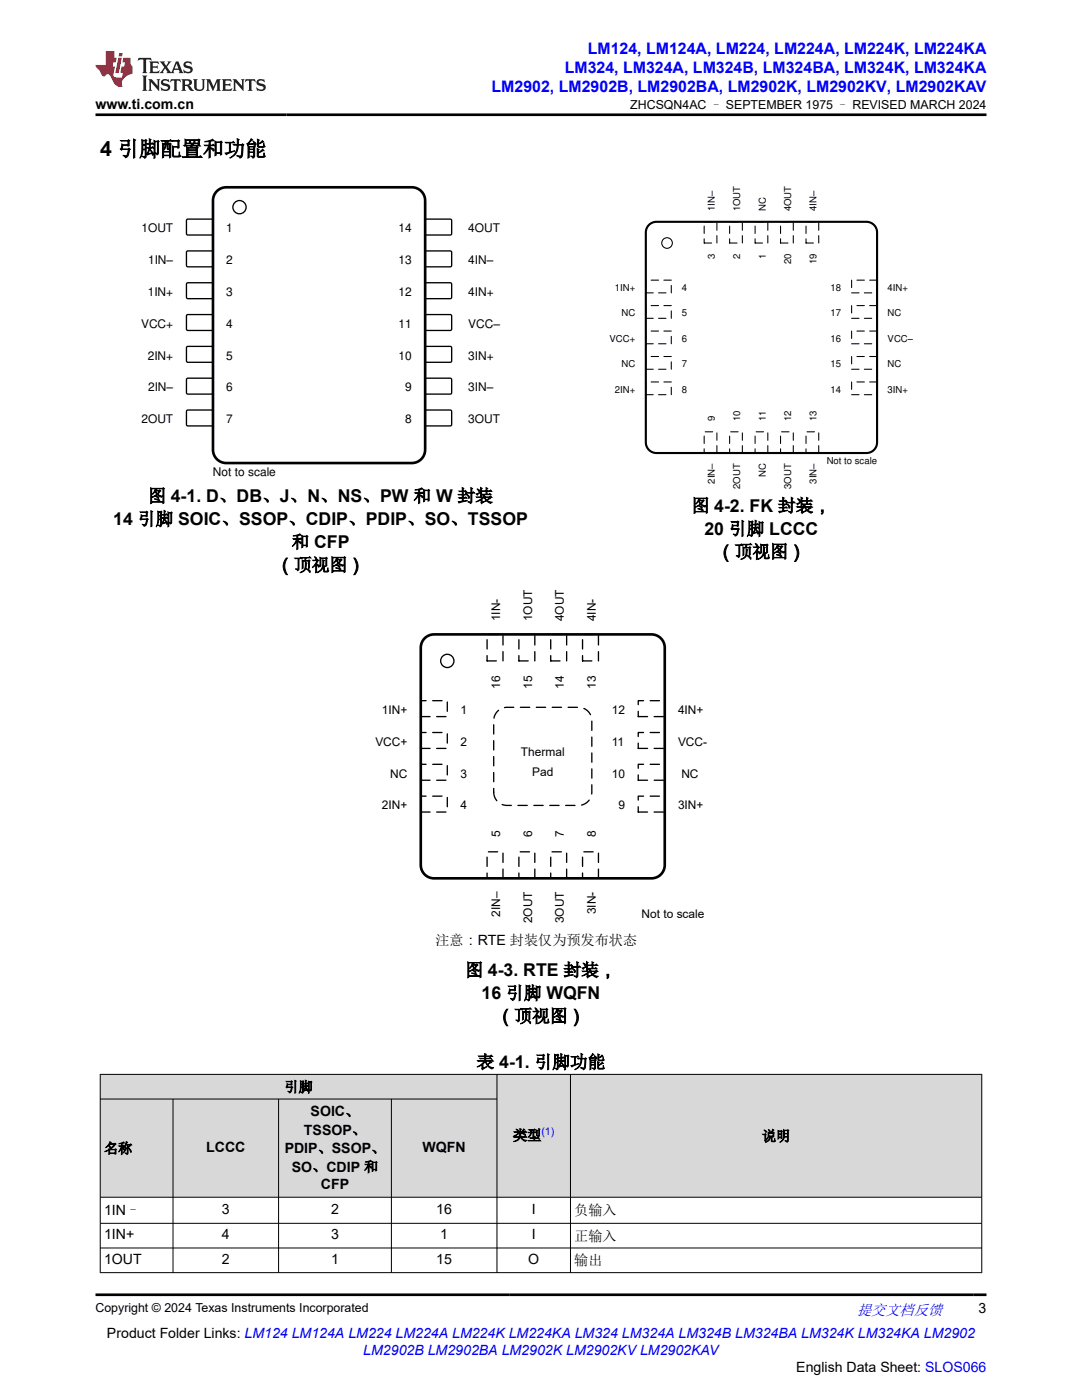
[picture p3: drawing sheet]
<svg xmlns="http://www.w3.org/2000/svg" width="216mm" height="279mm" viewBox="0 0 216 279" stroke-linecap="round" stroke-linejoin="round" font-family="sans-serif">
<defs><g id="words">
<text font-size="4.2" x="20" y="31.2">4 引脚配置和功能</text>
<g font-size="3.5">
<text x="29.6" y="100.2">图 4-1. D、DB、J、N、NS、PW 和 W 封装</text>
<text x="22.6" y="104.8">14 引脚 SOIC、SSOP、CDIP、PDIP、SO、TSSOP</text>
<text x="138" y="102.1">图 4-2. FK 封装，</text>
<text x="140.6" y="106.7">20 引脚 LCCC</text>
<text x="55.2" y="113.9">（顶视图）</text>
<text x="58.2" y="109.4">和 CFP</text>
<text x="143.1" y="111.3">（顶视图）</text>
<text x="92.9" y="194.8">图 4-3. RTE 封装，</text>
<text x="96.1" y="199.4">16 引脚 WQFN</text>
<text x="99.1" y="204">（顶视图）</text>
<text x="95.1" y="213.2">表 4-1. 引脚功能</text>
</g>
<g font-size="3.2" fill="#00f">
<text x="117.3" y="10.7">LM124, LM124A, LM224, LM224A, LM224K, LM224KA</text>
<text x="112.7" y="14.5">LM324, LM324A, LM324B, LM324BA, LM324K, LM324KA</text>
<text x="98.1" y="18.3">LM2902, LM2902B, LM2902BA, LM2902K, LM2902KV, LM2902KAV</text>
</g>
<text font-size="3" fill="#00f" x="171" y="262.4">提交文档反馈</text>
<g font-size="2.8">
<text x="19" y="21.7">www.ti.com.cn</text>
<text x="86.9" y="188.6">注意：RTE 封装仅为预发布状态</text>
<text x="56.8" y="217.9">引脚</text>
<text x="60.6" y="226.5">TSSOP、</text>
<text x="62" y="222.8">SOIC、</text>
<text x="102.4" y="227.5">类型</text>
<text x="152" y="227.7">说明</text>
<text x="20.8" y="230.2">名称</text>
<text x="41.1" y="229.9">LCCC</text>
<text x="56.8" y="230.2">PDIP、SSOP、</text>
<text x="58.2" y="233.8">SO、CDIP 和</text>
<text x="84.3" y="229.9">WQFN</text>
<text x="64" y="237.2">CFP</text>
<text x="20.8" y="242.4">1IN–</text>
<text x="44.3" y="242.3">3</text>
<text x="66.1" y="242.3">2</text>
<text x="87.1" y="242.3">16</text>
<text x="106.1" y="242.3">I</text>
<text x="114.6" y="242.6">负输入</text>
<text x="20.8" y="247.3">1IN+</text>
<text x="44.3" y="247.3">4</text>
<text x="66.1" y="247.3">3</text>
<text x="87.8" y="247.3">1</text>
<text x="106.1" y="247.3">I</text>
<text x="114.6" y="247.6">正输入</text>
<text x="20.8" y="252.3">1OUT</text>
<text x="44.3" y="252.3">2</text>
<text x="66.1" y="252.3">1</text>
<text x="87.1" y="252.3">15</text>
<text x="105.4" y="252.3">O</text>
<text x="114.6" y="252.5">输出</text>
<text x="195.3" y="262.1">3</text>
<text x="21.4" y="266.9">Product Folder Links: LM124 LM124A LM224 LM224A LM224K LM224KA LM324 LM324A LM324B LM324BA LM324K LM324KA LM2902</text>
<text x="158.9" y="273.7">English Data Sheet: SLOS066</text>
</g>
<text font-size="2.8" fill="#00f" x="72.5" y="270.3">LM2902B LM2902BA LM2902K LM2902KV LM2902KAV</text>
<g font-size="2.5">
<text x="125.8" y="21.8">ZHCSQN4AC – SEPTEMBER 1975 – REVISED MARCH 2024</text>
<text x="19" y="261.8">Copyright © 2024 Texas Instruments Incorporated</text>
</g>
<g font-size="2.4">
<text x="28.2" y="46.4">1OUT</text>
<text x="45.1" y="46.4">1</text>
<text x="79.5" y="46.4">14</text>
<text x="93.4" y="46.4">4OUT</text>
<text x="29.5" y="52.7">1IN±</text>
<text x="45.1" y="52.7">2</text>
<text x="79.5" y="52.7">13</text>
<text x="93.4" y="52.7">4IN±</text>
<text x="29.5" y="59.1">1IN+</text>
<text x="45.1" y="59.1">3</text>
<text x="79.5" y="59.1">12</text>
<text x="93.4" y="59.1">4IN+</text>
<text x="28.1" y="65.4">VCC+</text>
<text x="45.1" y="65.4">4</text>
<text x="79.5" y="65.4">11</text>
<text x="93.4" y="65.4">VCC±</text>
<text x="29.5" y="71.8">2IN+</text>
<text x="45.1" y="71.8">5</text>
<text x="79.5" y="71.8">10</text>
<text x="93.4" y="71.8">3IN+</text>
<text x="29.5" y="78.1">2IN±</text>
<text x="45.1" y="78.1">6</text>
<text x="80.9" y="78.1">9</text>
<text x="93.4" y="78.1">3IN±</text>
<text x="28.2" y="84.5">2OUT</text>
<text x="45.1" y="84.5">7</text>
<text x="80.9" y="84.5">8</text>
<text x="93.4" y="84.5">3OUT</text>
<text x="42.5" y="95.1">Not to scale</text>
<text x="99.8" y="124" transform="rotate(-90 99.8 124)">1IN-</text>
<text x="106.2" y="124" transform="rotate(-90 106.2 124)">1OUT</text>
<text x="112.5" y="124" transform="rotate(-90 112.5 124)">4OUT</text>
<text x="118.9" y="124" transform="rotate(-90 118.9 124)">4IN-</text>
<text x="99.8" y="137.5" transform="rotate(-90 99.8 137.5)">16</text>
<text x="106.2" y="137.5" transform="rotate(-90 106.2 137.5)">15</text>
<text x="112.5" y="137.5" transform="rotate(-90 112.5 137.5)">14</text>
<text x="118.9" y="137.5" transform="rotate(-90 118.9 137.5)">13</text>
<text x="76.2" y="142.5">1IN+</text>
<text x="91.9" y="142.5">1</text>
<text x="122.1" y="142.5">12</text>
<text x="135.3" y="142.5">4IN+</text>
<text x="74.9" y="148.8">VCC+</text>
<text x="91.9" y="148.8">2</text>
<text x="122.1" y="148.8">11</text>
<text x="135.3" y="148.8">VCC-</text>
<text x="77.9" y="155.2">NC</text>
<text x="91.9" y="155.2">3</text>
<text x="103.9" y="150.9">Thermal</text>
<text x="106.2" y="154.9">Pad</text>
<text x="122.1" y="155.2">10</text>
<text x="136" y="155.2">NC</text>
<text x="76.2" y="161.5">2IN+</text>
<text x="91.9" y="161.5">4</text>
<text x="123.4" y="161.5">9</text>
<text x="135.3" y="161.5">3IN+</text>
<text x="99.8" y="167.1" transform="rotate(-90 99.8 167.1)">5</text>
<text x="106.2" y="167.1" transform="rotate(-90 106.2 167.1)">6</text>
<text x="112.5" y="167.1" transform="rotate(-90 112.5 167.1)">7</text>
<text x="118.9" y="167.1" transform="rotate(-90 118.9 167.1)">8</text>
<text x="99.8" y="183" transform="rotate(-90 99.8 183)">2IN–</text>
<text x="106.2" y="184.3" transform="rotate(-90 106.2 184.3)">2OUT</text>
<text x="112.5" y="184.3" transform="rotate(-90 112.5 184.3)">3OUT</text>
<text x="118.9" y="182.4" transform="rotate(-90 118.9 182.4)">3IN-</text>
<text x="128" y="183.2">Not to scale</text>
</g>
<text font-size="2.1" fill="#00f" x="108" y="226.6">(1)</text>
<g font-size="1.9">
<text x="142.6" y="42.2" transform="rotate(-90 142.6 42.2)">1IN±</text>
<text x="147.7" y="42.2" transform="rotate(-90 147.7 42.2)">1OUT</text>
<text x="152.8" y="42.2" transform="rotate(-90 152.8 42.2)">NC</text>
<text x="157.9" y="42.2" transform="rotate(-90 157.9 42.2)">4OUT</text>
<text x="162.9" y="42.2" transform="rotate(-90 162.9 42.2)">4IN±</text>
<text x="142.6" y="51.7" transform="rotate(-90 142.6 51.7)">3</text>
<text x="147.7" y="51.7" transform="rotate(-90 147.7 51.7)">2</text>
<text x="152.8" y="51.7" transform="rotate(-90 152.8 51.7)">1</text>
<text x="157.9" y="52.7" transform="rotate(-90 157.9 52.7)">20</text>
<text x="162.9" y="52.7" transform="rotate(-90 162.9 52.7)">19</text>
<text x="122.7" y="58">1IN+</text>
<text x="136.1" y="58">4</text>
<text x="165.7" y="58">18</text>
<text x="177.1" y="58">4IN+</text>
<text x="124" y="63.1">NC</text>
<text x="136.1" y="63.1">5</text>
<text x="165.7" y="63.1">17</text>
<text x="177.1" y="63.1">NC</text>
<text x="121.6" y="68.2">VCC+</text>
<text x="136.1" y="68.2">6</text>
<text x="165.7" y="68.2">16</text>
<text x="177.1" y="68.2">VCC±</text>
<text x="124" y="73.3">NC</text>
<text x="136.1" y="73.3">7</text>
<text x="165.7" y="73.3">15</text>
<text x="177.1" y="73.3">NC</text>
<text x="122.7" y="78.3">2IN+</text>
<text x="136.1" y="78.3">8</text>
<text x="165.7" y="78.3">14</text>
<text x="177.1" y="78.3">3IN+</text>
<text x="142.6" y="84.1" transform="rotate(-90 142.6 84.1)">9</text>
<text x="147.7" y="84.1" transform="rotate(-90 147.7 84.1)">10</text>
<text x="152.8" y="84.1" transform="rotate(-90 152.8 84.1)">11</text>
<text x="157.9" y="84.1" transform="rotate(-90 157.9 84.1)">12</text>
<text x="162.9" y="84.1" transform="rotate(-90 162.9 84.1)">13</text>
<text x="152.8" y="95.3" transform="rotate(-90 152.8 95.3)">NC</text>
<text x="165" y="92.5">Not to scale</text>
<text x="142.6" y="96.5" transform="rotate(-90 142.6 96.5)">2IN±</text>
<text x="147.7" y="97.6" transform="rotate(-90 147.7 97.6)">2OUT</text>
<text x="157.9" y="97.6" transform="rotate(-90 157.9 97.6)">3OUT</text>
<text x="162.9" y="96.5" transform="rotate(-90 162.9 96.5)">3IN±</text>
</g>
</g></defs>
<path d="M37.3 43.8h5.1l.1 .2v2.8l-.3 .1h-4.9l-.1-.3v-2.6z" fill="none" stroke="#000" stroke-width=".26"/>
<path d="M85 43.8h5l.1 .2v2.8l-.2 .1h-4.9l-.2-.3v-2.6z" fill-rule="evenodd" fill="#fff"/>
<path d="M85 43.8h5l.1 .2v2.8l-.2 .1h-4.9l-.2-.3v-2.6z" fill="none" stroke="#000" stroke-width=".26"/>
<path d="M37.3 50.1h5.1l.1 .2v2.8l-.3 .2-4.9-.1-.1-.2v-2.7z" fill-rule="evenodd" fill="#fff"/>
<path d="M37.3 50.1h5.1l.1 .2v2.8l-.3 .2-4.9-.1-.1-.2v-2.7z" fill="none" stroke="#000" stroke-width=".26"/>
<path d="M85 50.1h5l.1 .2v2.8l-.2 .2-4.9-.1-.2-.2v-2.7z" fill-rule="evenodd" fill="#fff"/>
<path d="M85 50.1h5l.1 .2v2.8l-.2 .2-4.9-.1-.2-.2v-2.7z" fill="none" stroke="#000" stroke-width=".26"/>
<path d="M37.3 56.5h5.1l.1 .2v2.8l-.3 .1h-4.9l-.1-.3v-2.6z" fill-rule="evenodd" fill="#fff"/>
<path d="M37.3 56.5h5.1l.1 .2v2.8l-.3 .1h-4.9l-.1-.3v-2.6z" fill="none" stroke="#000" stroke-width=".26"/>
<path d="M85 56.5h5l.1 .2v2.8l-.2 .1h-4.9l-.2-.3v-2.6z" fill-rule="evenodd" fill="#fff"/>
<path d="M85 56.5h5l.1 .2v2.8l-.2 .1h-4.9l-.2-.3v-2.6z" fill="none" stroke="#000" stroke-width=".26"/>
<path d="M37.3 62.8h5.1l.1 .2v2.8l-.3 .2-4.9-.1-.1-.2v-2.7z" fill-rule="evenodd" fill="#fff"/>
<path d="M37.3 62.8h5.1l.1 .2v2.8l-.3 .2-4.9-.1-.1-.2v-2.7z" fill="none" stroke="#000" stroke-width=".26"/>
<path d="M85 62.8h5l.1 .2v2.8l-.2 .2-4.9-.1-.2-.2v-2.7z" fill-rule="evenodd" fill="#fff"/>
<path d="M85 62.8h5l.1 .2v2.8l-.2 .2-4.9-.1-.2-.2v-2.7z" fill="none" stroke="#000" stroke-width=".26"/>
<path d="M37.3 69.2h5.1l.1 .2v2.8l-.3 .1h-4.9l-.1-.3v-2.6z" fill-rule="evenodd" fill="#fff"/>
<path d="M37.3 69.2h5.1l.1 .2v2.8l-.3 .1h-4.9l-.1-.3v-2.6z" fill="none" stroke="#000" stroke-width=".26"/>
<path d="M85 69.2h5l.1 .2v2.8l-.2 .1h-4.9l-.2-.3v-2.6z" fill-rule="evenodd" fill="#fff"/>
<path d="M85 69.2h5l.1 .2v2.8l-.2 .1h-4.9l-.2-.3v-2.6z" fill="none" stroke="#000" stroke-width=".26"/>
<path d="M37.3 75.5h5.1l.1 .2v2.8l-.3 .2-4.9-.1-.1-.2v-2.7z" fill-rule="evenodd" fill="#fff"/>
<path d="M37.3 75.5h5.1l.1 .2v2.8l-.3 .2-4.9-.1-.1-.2v-2.7z" fill="none" stroke="#000" stroke-width=".26"/>
<path d="M85 75.5h5l.1 .2v2.8l-.2 .2-4.9-.1-.2-.2v-2.7z" fill-rule="evenodd" fill="#fff"/>
<path d="M85 75.5h5l.1 .2v2.8l-.2 .2-4.9-.1-.2-.2v-2.7z" fill="none" stroke="#000" stroke-width=".26"/>
<path d="M37.2 82l.3-.2 4.9 .1 .1 .2v2.8l-.3 .1h-4.9l-.1-.3z" fill-rule="evenodd" fill="#fff"/>
<path d="M37.2 82l.3-.2 4.9 .1 .1 .2v2.8l-.3 .1h-4.9l-.1-.3z" fill="none" stroke="#000" stroke-width=".26"/>
<path d="M84.9 82l.2-.2 4.9 .1 .1 .2v2.8l-.2 .1h-4.9l-.2-.3z" fill-rule="evenodd" fill="#fff"/>
<g fill="none" stroke="#000" stroke-width=".26">
<path d="M84.9 82l.2-.2 4.9 .1 .1 .2v2.8l-.2 .1h-4.9l-.2-.3z"/>
<circle cx="47.8" cy="41.3" r="1.32"/>
</g>
<path d="M43.1 38.4a2.64 2.64 0 0 1 2-1h37.1a2.65 2.65 0 0 1 2.6 2.6v49.8a2.65 2.65 0 0 1-2.6 2.6h-37.1a2.65 2.65 0 0 1-2.6-2.6v-49.8l.1-.6z" fill="none" stroke="#000" stroke-width=".53"/>
<path d="M128.9 55.9h5v2.5h-5z" fill-rule="evenodd" fill="#fff"/>
<path d="M128.9 55.9h5v2.5h-5z" fill="none" stroke="#000" stroke-width=".21" stroke-dasharray="1.5 1.1"/>
<path d="M128.9 61h5v2.5h-5z" fill-rule="evenodd" fill="#fff"/>
<path d="M128.9 61h5v2.5h-5z" fill="none" stroke="#000" stroke-width=".21" stroke-dasharray="1.5 1.1"/>
<path d="M128.9 66.1h5v2.5h-5z" fill-rule="evenodd" fill="#fff"/>
<path d="M128.9 66.1h5v2.5h-5z" fill="none" stroke="#000" stroke-width=".21" stroke-dasharray="1.5 1.1"/>
<path d="M128.9 71.1h5v2.6h-5z" fill-rule="evenodd" fill="#fff"/>
<path d="M128.9 71.1h5v2.6h-5z" fill="none" stroke="#000" stroke-width=".21" stroke-dasharray="1.5 1.1"/>
<path d="M128.9 76.2h5v2.6h-5z" fill-rule="evenodd" fill="#fff"/>
<path d="M128.9 76.2h5v2.6h-5z" fill="none" stroke="#000" stroke-width=".21" stroke-dasharray="1.5 1.1"/>
<path d="M140.5 86.2h2.5v4.2h-2.5z" fill-rule="evenodd" fill="#fff"/>
<path d="M140.5 86.2h2.5v4.2h-2.5z" fill="none" stroke="#000" stroke-width=".21" stroke-dasharray="1.5 1.1"/>
<path d="M145.6 86.2h2.5v4.2h-2.5z" fill-rule="evenodd" fill="#fff"/>
<path d="M145.6 86.2h2.5v4.2h-2.5z" fill="none" stroke="#000" stroke-width=".21" stroke-dasharray="1.5 1.1"/>
<path d="M150.7 86.2h2.5v4.2h-2.5z" fill-rule="evenodd" fill="#fff"/>
<path d="M150.7 86.2h2.5v4.2h-2.5z" fill="none" stroke="#000" stroke-width=".21" stroke-dasharray="1.5 1.1"/>
<path d="M155.7 86.2h2.6v4.2h-2.6z" fill-rule="evenodd" fill="#fff"/>
<path d="M155.7 86.2h2.6v4.2h-2.6z" fill="none" stroke="#000" stroke-width=".21" stroke-dasharray="1.5 1.1"/>
<path d="M160.8 86.2h2.6v4.2h-2.6z" fill-rule="evenodd" fill="#fff"/>
<path d="M160.8 86.2h2.6v4.2h-2.6z" fill="none" stroke="#000" stroke-width=".21" stroke-dasharray="1.5 1.1"/>
<path d="M169.9 76.2h5.1v2.6h-5.1z" fill-rule="evenodd" fill="#fff"/>
<path d="M169.9 76.2h5.1v2.6h-5.1z" fill="none" stroke="#000" stroke-width=".21" stroke-dasharray="1.5 1.1"/>
<path d="M169.9 71.1h5.1v2.6h-5.1z" fill-rule="evenodd" fill="#fff"/>
<path d="M169.9 71.1h5.1v2.6h-5.1z" fill="none" stroke="#000" stroke-width=".21" stroke-dasharray="1.5 1.1"/>
<path d="M169.9 66.1h5.1v2.5h-5.1z" fill-rule="evenodd" fill="#fff"/>
<path d="M169.9 66.1h5.1v2.5h-5.1z" fill="none" stroke="#000" stroke-width=".21" stroke-dasharray="1.5 1.1"/>
<path d="M169.9 61h5.1v2.5h-5.1z" fill-rule="evenodd" fill="#fff"/>
<path d="M169.9 61h5.1v2.5h-5.1z" fill="none" stroke="#000" stroke-width=".21" stroke-dasharray="1.5 1.1"/>
<path d="M169.9 55.9h5.1v2.5h-5.1z" fill-rule="evenodd" fill="#fff"/>
<path d="M169.9 55.9h5.1v2.5h-5.1z" fill="none" stroke="#000" stroke-width=".21" stroke-dasharray="1.5 1.1"/>
<path d="M160.8 44.3h2.6v4.2h-2.6z" fill-rule="evenodd" fill="#fff"/>
<path d="M160.8 44.3h2.6v4.2h-2.6z" fill="none" stroke="#000" stroke-width=".21" stroke-dasharray="1.5 1.1"/>
<path d="M155.7 44.3h2.6v4.2h-2.6z" fill-rule="evenodd" fill="#fff"/>
<path d="M155.7 44.3h2.6v4.2h-2.6z" fill="none" stroke="#000" stroke-width=".21" stroke-dasharray="1.5 1.1"/>
<path d="M150.7 44.3h2.5v4.2h-2.5z" fill-rule="evenodd" fill="#fff"/>
<path d="M150.7 44.3h2.5v4.2h-2.5z" fill="none" stroke="#000" stroke-width=".21" stroke-dasharray="1.5 1.1"/>
<path d="M145.6 44.3h2.5v4.2h-2.5z" fill-rule="evenodd" fill="#fff"/>
<path d="M145.6 44.3h2.5v4.2h-2.5z" fill="none" stroke="#000" stroke-width=".21" stroke-dasharray="1.5 1.1"/>
<path d="M140.5 44.3h2.5v4.2h-2.5z" fill-rule="evenodd" fill="#fff"/>
<path d="M140.5 44.3h2.5v4.2h-2.5z" fill="none" stroke="#000" stroke-width=".21" stroke-dasharray="1.5 1.1"/>
<circle cx="133.1" cy="48.5" r="1.06" fill="none" stroke="#000" stroke-width=".21"/>
<path d="M129.5 44.9l.9-.6h.6h41.9a2.12 2.12 0 0 1 2.1 2.1v41.9a2.12 2.12 0 0 1-2.1 2.1h-41.9a2.12 2.12 0 0 1-2.1-2.1v-41.9v-.6z" fill="none" stroke="#000" stroke-width=".42"/>
<path d="M97.2 126.6h3.2v5.3h-3.2z" fill-rule="evenodd" fill="#fff"/>
<path d="M97.2 126.6h3.2v5.3h-3.2z" fill="none" stroke="#000" stroke-width=".26" stroke-dasharray="1.9 1.3"/>
<path d="M97.2 170h3.2v5.3h-3.2z" fill-rule="evenodd" fill="#fff"/>
<path d="M97.2 170h3.2v5.3h-3.2z" fill="none" stroke="#000" stroke-width=".26" stroke-dasharray="1.9 1.3"/>
<path d="M84 139.8h5.3v3.2h-5.3z" fill-rule="evenodd" fill="#fff"/>
<path d="M84 139.8h5.3v3.2h-5.3z" fill="none" stroke="#000" stroke-width=".26" stroke-dasharray="1.9 1.3"/>
<path d="M127.4 139.8h5.2v3.2h-5.2z" fill-rule="evenodd" fill="#fff"/>
<path d="M127.4 139.8h5.2v3.2h-5.2z" fill="none" stroke="#000" stroke-width=".26" stroke-dasharray="1.9 1.3"/>
<path d="M103.5 126.6h3.2v5.3h-3.2z" fill-rule="evenodd" fill="#fff"/>
<path d="M103.5 126.6h3.2v5.3h-3.2z" fill="none" stroke="#000" stroke-width=".26" stroke-dasharray="1.9 1.3"/>
<path d="M103.5 170h3.2v5.3h-3.2z" fill-rule="evenodd" fill="#fff"/>
<path d="M103.5 170h3.2v5.3h-3.2z" fill="none" stroke="#000" stroke-width=".26" stroke-dasharray="1.9 1.3"/>
<path d="M84 146.2h5.3v3.2h-5.3z" fill-rule="evenodd" fill="#fff"/>
<path d="M84 146.2h5.3v3.2h-5.3z" fill="none" stroke="#000" stroke-width=".26" stroke-dasharray="1.9 1.3"/>
<path d="M127.4 146.2h5.2v3.2h-5.2z" fill-rule="evenodd" fill="#fff"/>
<path d="M127.4 146.2h5.2v3.2h-5.2z" fill="none" stroke="#000" stroke-width=".26" stroke-dasharray="1.9 1.3"/>
<path d="M109.9 126.6h3.2v5.3h-3.2z" fill-rule="evenodd" fill="#fff"/>
<path d="M109.9 126.6h3.2v5.3h-3.2z" fill="none" stroke="#000" stroke-width=".26" stroke-dasharray="1.9 1.3"/>
<path d="M109.9 170h3.2v5.3h-3.2z" fill-rule="evenodd" fill="#fff"/>
<path d="M109.9 170h3.2v5.3h-3.2z" fill="none" stroke="#000" stroke-width=".26" stroke-dasharray="1.9 1.3"/>
<path d="M84 152.5h5.3v3.2h-5.3z" fill-rule="evenodd" fill="#fff"/>
<path d="M84 152.5h5.3v3.2h-5.3z" fill="none" stroke="#000" stroke-width=".26" stroke-dasharray="1.9 1.3"/>
<path d="M127.4 152.5h5.2v3.2h-5.2z" fill-rule="evenodd" fill="#fff"/>
<path d="M127.4 152.5h5.2v3.2h-5.2z" fill="none" stroke="#000" stroke-width=".26" stroke-dasharray="1.9 1.3"/>
<path d="M116.2 126.6h3.2v5.3h-3.2z" fill-rule="evenodd" fill="#fff"/>
<path d="M116.2 126.6h3.2v5.3h-3.2z" fill="none" stroke="#000" stroke-width=".26" stroke-dasharray="1.9 1.3"/>
<path d="M116.2 170h3.2v5.3h-3.2z" fill-rule="evenodd" fill="#fff"/>
<path d="M116.2 170h3.2v5.3h-3.2z" fill="none" stroke="#000" stroke-width=".26" stroke-dasharray="1.9 1.3"/>
<path d="M84 158.9h5.3v3.2h-5.3z" fill-rule="evenodd" fill="#fff"/>
<path d="M84 158.9h5.3v3.2h-5.3z" fill="none" stroke="#000" stroke-width=".26" stroke-dasharray="1.9 1.3"/>
<path d="M127.4 158.9h5.2v3.2h-5.2z" fill-rule="evenodd" fill="#fff"/>
<path d="M127.4 158.9h5.2v3.2h-5.2z" fill="none" stroke="#000" stroke-width=".26" stroke-dasharray="1.9 1.3"/>
<circle cx="89.3" cy="131.9" r="1.32" fill="none" stroke="#000" stroke-width=".26"/>
<path d="M84.5 127.6a2.64 2.64 0 0 1 2.1-1h43.4a2.65 2.65 0 0 1 2.6 2.7v43.3a2.65 2.65 0 0 1-2.6 2.7h-43.4a2.65 2.65 0 0 1-2.6-2.7v-43.3v-.7z" fill="none" stroke="#000" stroke-width=".53"/>
<path d="M99.1 142.2a2.64 2.64 0 0 1 2.1-1h14.2a2.65 2.65 0 0 1 2.7 2.6v14.3a2.65 2.65 0 0 1-2.7 2.6h-14.2a2.65 2.65 0 0 1-2.7-2.6v-14.3l.1-.6z" fill-rule="evenodd" fill="#fff"/>
<path d="M99.1 142.2a2.64 2.64 0 0 1 2.1-1h14.2a2.65 2.65 0 0 1 2.7 2.6v14.3a2.65 2.65 0 0 1-2.7 2.6h-14.2a2.65 2.65 0 0 1-2.7-2.6v-14.3l.1-.6z" fill="none" stroke="#000" stroke-width=".26" stroke-dasharray="1.9 1.3"/>
<g fill="#d8d8d8">
<path d="M20 214.4h175.9v4.9h-175.9z" fill-rule="evenodd"/>
<path d="M20.1 214.5h79v4.8h-79z" fill-rule="evenodd"/>
<path d="M99.2 214.5h14.6v24.4h-14.6z" fill-rule="evenodd"/>
<path d="M113.9 214.5h81.9v24.4h-81.9z" fill-rule="evenodd"/>
<path d="M20.1 219.4h14.4v19.5h-14.4z" fill-rule="evenodd"/>
<path d="M34.6 219.4h20.9v19.5h-20.9z" fill-rule="evenodd"/>
<path d="M55.6 219.4h22.4v19.5h-22.4z" fill-rule="evenodd"/>
<path d="M78.2 219.4h20.9v19.5h-20.9z" fill-rule="evenodd"/>
</g>
<g fill="none" stroke="#000" stroke-width=".2">
<path d="M19.9 214.4h176.1M19.9 219.3h79.3M20 214.4v39.6M34.5 219.3v34.7M55.6 219.3v34.7M78.1 219.3v34.7M99.2 214.4v39.6M113.8 214.4v39.6M195.9 214.4v39.6M196 238.9h-176.1M19.9 244.1h176.1M19.9 249.1h176.1"/>
<path d="M19.9 254h176.1"/>
</g>
<path d="M27.7 11.6l-.2 .5 .5-.2h.6v.1v2.2l-.2 .4h1l-.2-.4v-2.2v-.1h.5l.5 .2-.1-.5zM29.8 12.3l.2 .4v1.5l-.2 .4h1.9l.1-.6a1.08 1.08 0 0 1-1.3 .2v-.7h.6l.4 .2v-.7l-.4 .2h-.6v-.5l.2-.2a1 1 0 0 1 1 .3l-.1-.5zM31.8 12.3l1 1.1-1 1.2h.9l-.2-.2 .4-.8 .5 .8-.2 .2h1.6l-.2-.2 .1-.5h1l.1 .5-.1 .2h.9l-.2-.3-.8-2h-.5l-1 2.2-.8-1.1 .9-1.1h-.8l.2 .2-.5 .6-.3-.6 .1-.2zM35.2 12.7l.4 1h-.8zM36.8 12.4a.65 .65 0 0 0-.2 .7 .65 .65 0 0 0 .6 .5l.7 .1 .1 .3a.79 .79 0 0 1-.7 .4 .79 .79 0 0 1-.7-.5l.1 .7 .2-.1a.93 .93 0 0 0 1.1 .1 .93 .93 0 0 0 .4-1 1.46 1.46 0 0 0-1.2-.6l-.1-.3a1.09 1.09 0 0 1 1.2 .2l-.2-.6-.1 .1-.6-.2zM28.4 15.1l.2 .4v2.2l-.2 .4h1l-.2-.4v-2.2l.2-.4zM29.6 15.8l.2 .4v1.5l-.2 .4h.8l-.3-.4v-1.3l1.7 1.8v-2l.2-.4h-.8l.2 .2 .1 1.1-1.2-1.3zM32.3 15.9a.65 .65 0 0 0-.2 .8 .65 .65 0 0 0 .7 .4l.6 .2 .1 .2a.79 .79 0 0 1-.7 .4 .79 .79 0 0 1-.7-.5l.1 .7 .2-.1a.93 .93 0 0 0 1.1 .1 .93 .93 0 0 0 .4-.9 1.46 1.46 0 0 0-1.2-.6l-.1-.4a1.09 1.09 0 0 1 1.2 .2l-.2-.6-.1 .1-.6-.1zM34.1 15.8l-.1 .6a.63 .63 0 0 1 .7-.3l.1 1.6-.3 .4h1l-.2-.4v-1.6a.66 .66 0 0 1 .8 .3l-.1-.6zM36.2 15.8l.2 .4v1.5l-.2 .4h.9l-.2-.2v-.7h.5l.1 .2a.79 .79 0 0 0 1.2 .6l-1-.9a.61 .61 0 0 0 .6-.6 .61 .61 0 0 0-.5-.7zM36.9 16.1h.2a.47 .47 0 0 1 .5 .1 .47 .47 0 0 1 .1 .5l-.2 .1-.6 .1zM38.5 15.8l.2 .2a2.27 2.27 0 0 0 .4 2 1.04 1.04 0 0 0 1.7-.7v-1.3l.2-.2h-.8l.2 .4v1.1a.6 .6 0 0 1-.6 .6 .6 .6 0 0 1-.6-.6v-1.1l.3-.4zM41.1 15.8l.2 .4v1.5l-.2 .4h.7l-.2-.4v-1.4l.9 1.9 .8-1.9v1.4l-.2 .4h1l-.3-.4v-1.5l.3-.4h-.8l-.7 1.5-.7-1.5zM44.3 15.8l.2 .4v1.5l-.2 .4h1.9l.1-.6a1.09 1.09 0 0 1-1.3 .2v-.7h.6l.4 .2v-.6l-.4 .2h-.6v-.6l.2-.1a1.01 1.01 0 0 1 1 .3l-.1-.6zM46.4 15.8l.3 .4v1.5l-.3 .4h.8l-.2-.4v-1.3l1.6 1.8v-2l.2-.4h-.7l.2 .2v1.1l-1.2-1.3zM49 15.8l-.1 .6a.63 .63 0 0 1 .8-.3v1.6l-.3 .4h1l-.2-.4v-1.6a.66 .66 0 0 1 .8 .3l-.1-.6zM51.4 15.9a.65 .65 0 0 0-.2 .8 .65 .65 0 0 0 .6 .4l.6 .2 .2 .2a.79 .79 0 0 1-.8 .4 .79 .79 0 0 1-.6-.5l.1 .7 .2-.1a.93 .93 0 0 0 1 .1 .93 .93 0 0 0 .5-.9 1.46 1.46 0 0 0-1.3-.6l-.1-.4a1.09 1.09 0 0 1 1.3 .2l-.2-.6-.2 .1-.5-.1z" fill="#231f20"/>
<path d="M21.1 10.2v2.8h-2.1l.1 .3 .9 1a.95 .95 0 0 0 .9 .9 .59 .59 0 0 1 .6-.4 .59 .59 0 0 1 .5 .4l.4 .7a1.59 1.59 0 0 0 2.1 1.4 1.61 1.61 0 0 1 1-2.3l1-.3-.1-1.5a1.59 1.59 0 0 1-.4-1.7h-1.4l-.2 .9h.5l-.1 .9h-.5l-.2 1v.2l.4 .1-.2 .9h-.6a.73 .73 0 0 1-1.1-.7l.3-1.5h-.5l.2-.9h.5l.2-.9h-.5v-1.3zM23.6 11.5l-.6 3.1h.7l.6-3.1zM23.8 10.6l-.1 .6h.7l.1-.6z" fill="#ed1c24"/>
<path d="M19 22.9h177.8M19 258.4h177.8" fill="none" stroke="#000" stroke-width=".53"/>
<use href="#words"/>
</svg>
